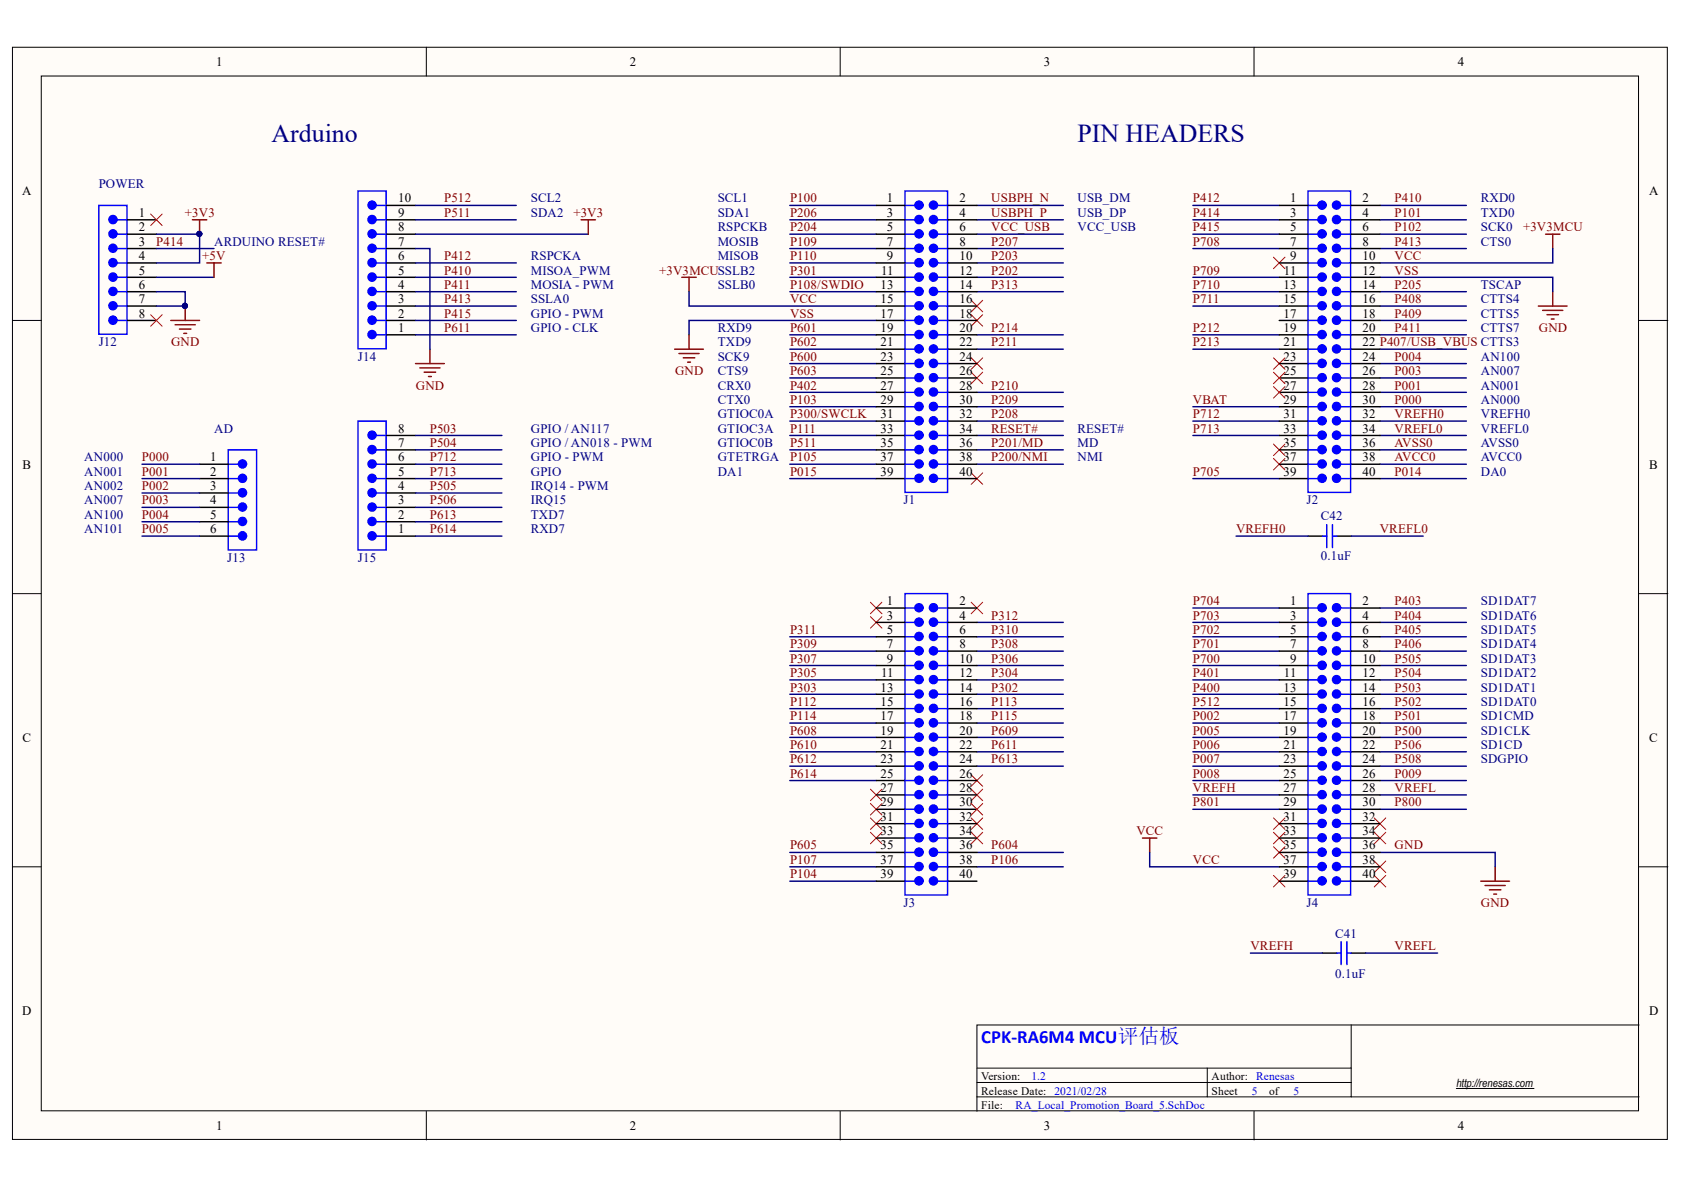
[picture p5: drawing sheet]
<svg xmlns="http://www.w3.org/2000/svg" width="297mm" height="210mm" viewBox="0 0 297 210" stroke-linecap="round" stroke-linejoin="round" font-family="sans-serif">
<defs><g id="words">
<g font-size="4.6" fill="#000080">
<text x="47.9" y="25.1">Arduino</text>
<text x="190.1" y="25.1">PIN HEADERS</text>
</g>
<text font-size="3.3" fill="#00f" x="173.1" y="183.9">CPK-RA6M4 MCU评估板</text>
<g font-size="2.3">
<text x="38.1" y="11.6">1</text>
<text x="111.1" y="11.6">2</text>
<text x="184.1" y="11.6">3</text>
<text x="257.2" y="11.6">4</text>
<text x="3.9" y="34.4">A</text>
<text x="70.2" y="35.7">10</text>
<text x="156.4" y="35.7">1</text>
<text x="169.3" y="35.7">2</text>
<text x="227.6" y="35.7">1</text>
<text x="240.3" y="35.7">2</text>
<text x="290.9" y="34.4">A</text>
<text x="24.5" y="38.2">1</text>
<text x="24.5" y="40.8">2</text>
<text x="70.2" y="40.8">8</text>
<text x="70.2" y="38.2">9</text>
<text x="156.4" y="38.2">3</text>
<text x="156.4" y="40.8">5</text>
<text x="169.3" y="38.2">4</text>
<text x="169.3" y="40.8">6</text>
<text x="227.6" y="38.2">3</text>
<text x="227.6" y="40.8">5</text>
<text x="240.3" y="38.2">4</text>
<text x="240.3" y="40.8">6</text>
<text x="24.5" y="43.4">3</text>
<text x="24.5" y="45.9">4</text>
<text x="70.2" y="45.9">6</text>
<text x="70.2" y="43.4">7</text>
<text x="156.4" y="43.4">7</text>
<text x="156.4" y="45.9">9</text>
<text x="169.3" y="43.4">8</text>
<text x="169.3" y="45.9">10</text>
<text x="227.6" y="43.4">7</text>
<text x="227.6" y="45.9">9</text>
<text x="240.3" y="43.4">8</text>
<text x="240.3" y="45.9">10</text>
<text x="24.5" y="48.5">5</text>
<text x="24.5" y="51">6</text>
<text x="24.5" y="53.5">7</text>
<text x="70.2" y="53.5">3</text>
<text x="70.2" y="51">4</text>
<text x="70.2" y="48.5">5</text>
<text x="155.3" y="51">13</text>
<text x="155.3" y="53.5">15</text>
<text x="155.4" y="48.5">11</text>
<text x="169.3" y="48.5">12</text>
<text x="169.3" y="51">14</text>
<text x="169.3" y="53.5">16</text>
<text x="226.4" y="51">13</text>
<text x="226.4" y="53.5">15</text>
<text x="226.5" y="48.5">11</text>
<text x="240.3" y="48.5">12</text>
<text x="240.3" y="51">14</text>
<text x="240.3" y="53.5">16</text>
<text x="24.5" y="56.1">8</text>
<text x="70.2" y="58.6">1</text>
<text x="70.2" y="56.1">2</text>
<text x="155.3" y="56.1">17</text>
<text x="155.3" y="58.6">19</text>
<text x="169.3" y="56.1">18</text>
<text x="169.3" y="58.6">20</text>
<text x="226.4" y="56.1">17</text>
<text x="226.4" y="58.6">19</text>
<text x="240.3" y="56.1">18</text>
<text x="240.3" y="58.6">20</text>
<text x="155.3" y="61.1">21</text>
<text x="155.3" y="63.6">23</text>
<text x="169.3" y="61.1">22</text>
<text x="169.3" y="63.6">24</text>
<text x="226.4" y="61.1">21</text>
<text x="226.4" y="63.6">23</text>
<text x="240.3" y="61.1">22 P407/USB_VBUS CTTS3</text>
<text x="240.3" y="63.6">24</text>
<text x="155.3" y="66.2">25</text>
<text x="155.3" y="68.7">27</text>
<text x="155.3" y="71.2">29</text>
<text x="169.3" y="66.2">26</text>
<text x="169.3" y="68.7">28</text>
<text x="169.3" y="71.2">30</text>
<text x="226.4" y="66.2">25</text>
<text x="226.4" y="68.7">27</text>
<text x="226.4" y="71.2">29</text>
<text x="240.3" y="66.2">26</text>
<text x="240.3" y="68.7">28</text>
<text x="240.3" y="71.2">30</text>
<text x="70.2" y="76.3">8</text>
<text x="155.3" y="73.8">31</text>
<text x="155.3" y="76.3">33</text>
<text x="169.3" y="73.8">32</text>
<text x="169.3" y="76.3">34</text>
<text x="226.4" y="73.8">31</text>
<text x="226.4" y="76.3">33</text>
<text x="240.3" y="73.8">32</text>
<text x="240.3" y="76.3">34</text>
<text x="4" y="82.6">B</text>
<text x="37.1" y="81.4">1</text>
<text x="37.1" y="83.9">2</text>
<text x="70.2" y="83.9">5</text>
<text x="70.2" y="81.4">6</text>
<text x="70.2" y="78.8">7</text>
<text x="155.3" y="78.8">35</text>
<text x="155.3" y="81.4">37</text>
<text x="155.3" y="83.9">39</text>
<text x="169.3" y="78.8">36</text>
<text x="169.3" y="81.4">38</text>
<text x="169.3" y="83.9">40</text>
<text x="226.4" y="78.8">35</text>
<text x="226.4" y="81.4">37</text>
<text x="226.4" y="83.9">39</text>
<text x="240.3" y="78.8">36</text>
<text x="240.3" y="81.4">38</text>
<text x="240.3" y="83.9">40</text>
<text x="290.9" y="82.6">B</text>
<text x="37.1" y="86.4">3</text>
<text x="37.1" y="89">4</text>
<text x="70.2" y="89">3</text>
<text x="70.2" y="86.4">4</text>
<text x="37.1" y="91.5">5</text>
<text x="37.1" y="94">6</text>
<text x="70.2" y="94">1</text>
<text x="70.2" y="91.5">2</text>
<text x="156.4" y="106.8">1</text>
<text x="169.3" y="106.8">2</text>
<text x="227.6" y="106.8">1</text>
<text x="240.3" y="106.8">2</text>
<text x="156.4" y="109.3">3</text>
<text x="156.4" y="111.9">5</text>
<text x="169.3" y="109.3">4</text>
<text x="169.3" y="111.9">6</text>
<text x="227.6" y="109.3">3</text>
<text x="227.6" y="111.9">5</text>
<text x="240.3" y="109.3">4</text>
<text x="240.3" y="111.9">6</text>
<text x="155.4" y="119.5">11</text>
<text x="156.4" y="114.4">7</text>
<text x="156.4" y="116.9">9</text>
<text x="169.3" y="114.4">8</text>
<text x="169.3" y="116.9">10</text>
<text x="169.3" y="119.5">12</text>
<text x="226.5" y="119.5">11</text>
<text x="227.6" y="114.4">7</text>
<text x="227.6" y="116.9">9</text>
<text x="240.3" y="114.4">8</text>
<text x="240.3" y="116.9">10</text>
<text x="240.3" y="119.5">12</text>
<text x="155.3" y="122">13</text>
<text x="155.3" y="124.5">15</text>
<text x="169.3" y="122">14</text>
<text x="169.3" y="124.5">16</text>
<text x="226.4" y="122">13</text>
<text x="226.4" y="124.5">15</text>
<text x="240.3" y="122">14</text>
<text x="240.3" y="124.5">16</text>
<text x="4" y="130.8">C</text>
<text x="155.3" y="127">17</text>
<text x="155.3" y="129.6">19</text>
<text x="169.3" y="127">18</text>
<text x="169.3" y="129.6">20</text>
<text x="226.4" y="127">17</text>
<text x="226.4" y="129.6">19</text>
<text x="240.3" y="127">18</text>
<text x="240.3" y="129.6">20</text>
<text x="290.9" y="130.8">C</text>
<text x="155.3" y="132.1">21</text>
<text x="155.3" y="134.6">23</text>
<text x="155.3" y="137.2">25</text>
<text x="169.3" y="132.1">22</text>
<text x="169.3" y="134.6">24</text>
<text x="169.3" y="137.2">26</text>
<text x="226.4" y="132.1">21</text>
<text x="226.4" y="134.6">23</text>
<text x="226.4" y="137.2">25</text>
<text x="240.3" y="132.1">22</text>
<text x="240.3" y="134.6">24</text>
<text x="240.3" y="137.2">26</text>
<text x="155.3" y="139.7">27</text>
<text x="155.3" y="142.2">29</text>
<text x="169.3" y="139.7">28</text>
<text x="169.3" y="142.2">30</text>
<text x="226.4" y="139.7">27</text>
<text x="226.4" y="142.2">29</text>
<text x="240.3" y="139.7">28</text>
<text x="240.3" y="142.2">30</text>
<text x="155.3" y="144.8">31</text>
<text x="155.3" y="147.3">33</text>
<text x="155.3" y="149.8">35</text>
<text x="169.3" y="144.8">32</text>
<text x="169.3" y="147.3">34</text>
<text x="169.3" y="149.8">36</text>
<text x="226.4" y="144.8">31</text>
<text x="226.4" y="147.3">33</text>
<text x="226.4" y="149.8">35</text>
<text x="240.3" y="144.8">32</text>
<text x="240.3" y="147.3">34</text>
<text x="240.3" y="149.8">36</text>
<text x="155.3" y="152.4">37</text>
<text x="155.3" y="154.9">39</text>
<text x="169.3" y="152.4">38</text>
<text x="169.3" y="154.9">40</text>
<text x="226.4" y="152.4">37</text>
<text x="226.4" y="154.9">39</text>
<text x="240.3" y="152.4">38</text>
<text x="240.3" y="154.9">40</text>
<text x="3.9" y="179">D</text>
<text x="290.9" y="179">D</text>
<text x="38.1" y="199.3">1</text>
<text x="111.1" y="199.3">2</text>
<text x="184.1" y="199.3">3</text>
<text x="257.2" y="199.3">4</text>
</g>
<g font-size="2.3" fill="#000080">
<text x="17.4" y="33.2">POWER</text>
<text x="93.6" y="35.7">SCL2</text>
<text x="126.6" y="35.7">SCL1</text>
<text x="190.1" y="35.7">USB_DM</text>
<text x="261.2" y="35.7">RXD0</text>
<text x="93.6" y="38.2">SDA2</text>
<text x="126.6" y="38.2">SDA1</text>
<text x="126.6" y="40.8">RSPCKB</text>
<text x="190.1" y="38.2">USB_DP</text>
<text x="190.1" y="40.8">VCC_USB</text>
<text x="261.2" y="38.2">TXD0</text>
<text x="261.2" y="40.8">SCK0</text>
<text x="37.8" y="43.4">ARDUINO RESET#</text>
<text x="93.6" y="45.9">RSPCKA</text>
<text x="126.6" y="43.4">MOSIB</text>
<text x="126.6" y="45.9">MISOB</text>
<text x="261.2" y="43.4">CTS0</text>
<text x="93.6" y="48.5">MISOA_PWM</text>
<text x="93.6" y="51">MOSIA - PWM</text>
<text x="93.6" y="53.5">SSLA0</text>
<text x="126.6" y="51">SSLB0</text>
<text x="261.2" y="51">TSCAP</text>
<text x="261.2" y="53.5">CTTS4</text>
<text x="93.6" y="56.1">GPIO - PWM</text>
<text x="93.6" y="58.6">GPIO - CLK</text>
<text x="126.6" y="58.6">RXD9</text>
<text x="261.2" y="58.6">CTTS7</text>
<text x="261.2" y="56.1">CTTS5</text>
<text x="17.4" y="61.1">J12</text>
<text x="63.1" y="63.6">J14</text>
<text x="126.6" y="61.1">TXD9</text>
<text x="126.6" y="63.6">SCK9</text>
<text x="261.2" y="63.6">AN100</text>
<text x="126.6" y="66.2">CTS9</text>
<text x="126.6" y="68.7">CRX0</text>
<text x="126.6" y="71.2">CTX0</text>
<text x="261.2" y="66.2">AN007</text>
<text x="261.2" y="68.7">AN001</text>
<text x="261.2" y="71.2">AN000</text>
<text x="37.8" y="76.3">AD</text>
<text x="93.6" y="76.3">GPIO / AN117</text>
<text x="126.6" y="73.8">GTIOC0A</text>
<text x="126.6" y="76.3">GTIOC3A</text>
<text x="190.1" y="76.3">RESET#</text>
<text x="261.2" y="73.8">VREFH0</text>
<text x="261.2" y="76.3">VREFL0</text>
<text x="14.9" y="81.4">AN000</text>
<text x="14.9" y="83.9">AN001</text>
<text x="93.6" y="78.8">GPIO / AN018 - PWM</text>
<text x="93.6" y="81.4">GPIO - PWM</text>
<text x="93.6" y="83.9">GPIO</text>
<text x="126.6" y="83.9">DA1</text>
<text x="126.6" y="78.8">GTIOC0B</text>
<text x="126.6" y="81.4">GTETRGA</text>
<text x="190.1" y="78.8">MD</text>
<text x="190.1" y="81.4">NMI</text>
<text x="261.2" y="83.9">DA0</text>
<text x="261.2" y="78.8">AVSS0</text>
<text x="261.2" y="81.4">AVCC0</text>
<text x="14.9" y="86.4">AN002</text>
<text x="14.9" y="89">AN007</text>
<text x="93.6" y="86.4">IRQ14 - PWM</text>
<text x="93.6" y="89">IRQ15</text>
<text x="159.4" y="89">J1</text>
<text x="230.4" y="89">J2</text>
<text x="14.9" y="91.5">AN100</text>
<text x="14.9" y="94">AN101</text>
<text x="93.6" y="91.5">TXD7</text>
<text x="93.6" y="94">RXD7</text>
<text x="233" y="91.8">C42</text>
<text x="40.1" y="99.1">J13</text>
<text x="63.1" y="99.1">J15</text>
<text x="233" y="98.9">0.1uF</text>
<text x="261.2" y="106.8">SD1DAT7</text>
<text x="261.2" y="109.3">SD1DAT6</text>
<text x="261.2" y="111.9">SD1DAT5</text>
<text x="261.2" y="114.4">SD1DAT4</text>
<text x="261.2" y="116.9">SD1DAT3</text>
<text x="261.2" y="119.5">SD1DAT2</text>
<text x="261.2" y="122">SD1DAT1</text>
<text x="261.2" y="124.5">SD1DAT0</text>
<text x="261.2" y="127">SD1CMD</text>
<text x="261.2" y="129.6">SD1CLK</text>
<text x="261.2" y="132.1">SD1CD</text>
<text x="261.2" y="134.6">SDGPIO</text>
<text x="159.4" y="160">J3</text>
<text x="230.4" y="160">J4</text>
<text x="235.5" y="165.4">C41</text>
<text x="235.5" y="172.5">0.1uF</text>
</g>
<g font-size="2.3" fill="#800000">
<text x="78.3" y="35.7">P512</text>
<text x="139.3" y="35.7">P100</text>
<text x="174.8" y="35.7">USBPH_N</text>
<text x="210.4" y="35.7">P412</text>
<text x="246" y="35.7">P410</text>
<text x="32.6" y="38.2">+3V3</text>
<text x="78.3" y="38.2">P511</text>
<text x="101.2" y="38.2">+3V3</text>
<text x="139.3" y="40.8">P204</text>
<text x="139.3" y="38.2">P206</text>
<text x="174.8" y="38.2">USBPH_P</text>
<text x="174.8" y="40.8">VCC_USB</text>
<text x="210.4" y="40.8">P415</text>
<text x="210.4" y="38.2">P414</text>
<text x="246" y="38.2">P101</text>
<text x="246" y="40.8">P102</text>
<text x="268.6" y="40.8">+3V3MCU</text>
<text x="27.5" y="43.4">P414</text>
<text x="35.7" y="45.9">+5V</text>
<text x="78.3" y="45.9">P412</text>
<text x="139.3" y="45.9">P110</text>
<text x="139.3" y="43.4">P109</text>
<text x="174.8" y="43.4">P207</text>
<text x="174.8" y="45.9">P203</text>
<text x="210.4" y="43.4">P708</text>
<text x="246" y="43.4">P413</text>
<text x="246" y="45.9">VCC</text>
<text x="78.3" y="48.5">P410</text>
<text x="78.3" y="51">P411</text>
<text x="78.3" y="53.5">P413</text>
<text x="116.3" y="48.5">+3V3MCUSSLB2</text>
<text x="139.3" y="51">P108/SWDIO</text>
<text x="139.3" y="48.5">P301</text>
<text x="139.3" y="53.5">VCC</text>
<text x="174.8" y="51">P313</text>
<text x="174.8" y="48.5">P202</text>
<text x="210.4" y="51">P710</text>
<text x="210.4" y="48.5">P709</text>
<text x="210.4" y="53.5">P711</text>
<text x="246" y="51">P205</text>
<text x="246" y="48.5">VSS</text>
<text x="246" y="53.5">P408</text>
<text x="78.3" y="56.1">P415</text>
<text x="78.3" y="58.6">P611</text>
<text x="139.3" y="58.6">P601</text>
<text x="139.3" y="56.1">VSS</text>
<text x="174.8" y="58.6">P214</text>
<text x="210.4" y="58.6">P212</text>
<text x="246" y="58.6">P411</text>
<text x="246" y="56.1">P409</text>
<text x="271.4" y="58.6">GND</text>
<text x="30.2" y="61.1">GND</text>
<text x="139.3" y="61.1">P602</text>
<text x="139.3" y="63.6">P600</text>
<text x="174.8" y="61.1">P211</text>
<text x="210.4" y="61.1">P213</text>
<text x="246" y="63.6">P004</text>
<text x="73.4" y="68.7">GND</text>
<text x="119.1" y="66.2">GND</text>
<text x="139.3" y="71.2">P103</text>
<text x="139.3" y="68.7">P402</text>
<text x="139.3" y="66.2">P603</text>
<text x="174.8" y="68.7">P210</text>
<text x="174.8" y="71.2">P209</text>
<text x="210.4" y="71.2">VBAT</text>
<text x="246" y="68.7">P001</text>
<text x="246" y="71.2">P000</text>
<text x="246" y="66.2">P003</text>
<text x="75.8" y="76.3">P503</text>
<text x="139.3" y="76.3">P111</text>
<text x="139.3" y="73.8">P300/SWCLK</text>
<text x="174.8" y="73.8">P208</text>
<text x="174.8" y="76.3">RESET#</text>
<text x="210.4" y="76.3">P713</text>
<text x="210.4" y="73.8">P712</text>
<text x="246" y="73.8">VREFH0</text>
<text x="246" y="76.3">VREFL0</text>
<text x="25" y="81.4">P000</text>
<text x="25" y="83.9">P001</text>
<text x="75.8" y="78.8">P504</text>
<text x="75.8" y="81.4">P712</text>
<text x="75.8" y="83.9">P713</text>
<text x="139.3" y="81.4">P105</text>
<text x="139.3" y="78.8">P511</text>
<text x="139.3" y="83.9">P015</text>
<text x="174.8" y="78.8">P201/MD</text>
<text x="174.8" y="81.4">P200/NMI</text>
<text x="210.4" y="83.9">P705</text>
<text x="246" y="78.8">AVSS0</text>
<text x="246" y="81.4">AVCC0</text>
<text x="246" y="83.9">P014</text>
<text x="25" y="86.4">P002</text>
<text x="25" y="89">P003</text>
<text x="75.8" y="86.4">P505</text>
<text x="75.8" y="89">P506</text>
<text x="25" y="91.5">P004</text>
<text x="25" y="94">P005</text>
<text x="75.8" y="91.5">P613</text>
<text x="75.8" y="94">P614</text>
<text x="218" y="94">VREFH0</text>
<text x="243.4" y="94">VREFL0</text>
<text x="210.4" y="106.8">P704</text>
<text x="246" y="106.8">P403</text>
<text x="139.3" y="111.9">P311</text>
<text x="174.8" y="109.3">P312</text>
<text x="174.8" y="111.9">P310</text>
<text x="210.4" y="111.9">P702</text>
<text x="210.4" y="109.3">P703</text>
<text x="246" y="109.3">P404</text>
<text x="246" y="111.9">P405</text>
<text x="139.3" y="119.5">P305</text>
<text x="139.3" y="116.9">P307</text>
<text x="139.3" y="114.4">P309</text>
<text x="174.8" y="114.4">P308</text>
<text x="174.8" y="116.9">P306</text>
<text x="174.8" y="119.5">P304</text>
<text x="210.4" y="119.5">P401</text>
<text x="210.4" y="116.9">P700</text>
<text x="210.4" y="114.4">P701</text>
<text x="246" y="114.4">P406</text>
<text x="246" y="116.9">P505</text>
<text x="246" y="119.5">P504</text>
<text x="139.3" y="122">P303</text>
<text x="139.3" y="124.5">P112</text>
<text x="174.8" y="122">P302</text>
<text x="174.8" y="124.5">P113</text>
<text x="210.4" y="122">P400</text>
<text x="210.4" y="124.5">P512</text>
<text x="246" y="122">P503</text>
<text x="246" y="124.5">P502</text>
<text x="139.3" y="129.6">P608</text>
<text x="139.3" y="127">P114</text>
<text x="174.8" y="129.6">P609</text>
<text x="174.8" y="127">P115</text>
<text x="210.4" y="129.6">P005</text>
<text x="210.4" y="127">P002</text>
<text x="246" y="129.6">P500</text>
<text x="246" y="127">P501</text>
<text x="139.3" y="132.1">P610</text>
<text x="139.3" y="137.2">P614</text>
<text x="139.3" y="134.6">P612</text>
<text x="174.8" y="132.1">P611</text>
<text x="174.8" y="134.6">P613</text>
<text x="210.4" y="132.1">P006</text>
<text x="210.4" y="137.2">P008</text>
<text x="210.4" y="134.6">P007</text>
<text x="246" y="132.1">P506</text>
<text x="246" y="134.6">P508</text>
<text x="246" y="137.2">P009</text>
<text x="210.4" y="142.2">P801</text>
<text x="210.4" y="139.7">VREFH</text>
<text x="246" y="139.7">VREFL</text>
<text x="246" y="142.2">P800</text>
<text x="139.3" y="149.8">P605</text>
<text x="174.8" y="149.8">P604</text>
<text x="200.4" y="147.3">VCC</text>
<text x="246" y="149.8">GND</text>
<text x="139.3" y="152.4">P107</text>
<text x="139.3" y="154.9">P104</text>
<text x="174.8" y="152.4">P106</text>
<text x="210.4" y="152.4">VCC</text>
<text x="261.2" y="160">GND</text>
<text x="220.6" y="167.7">VREFH</text>
<text x="246" y="167.7">VREFL</text>
</g>
<g font-size="2">
<text x="173.1" y="190.5">Version:</text>
<text x="213.7" y="190.5">Author:</text>
<text x="256.9" y="191.8">http://renesas.com</text>
<text x="173.1" y="195.6">File:</text>
<text x="173.1" y="193.1">Release Date: 2021/02/28</text>
<text x="213.7" y="193.1">Sheet</text>
<text x="223.9" y="193.1">of</text>
</g>
<g font-size="2" fill="#00f">
<text x="181.9" y="190.5">1.2</text>
<text x="221.6" y="190.5">Renesas</text>
<text x="179.2" y="195.6">RA_Local_Promotion_Board_5.SchDoc</text>
<text x="220.8" y="193.1">5</text>
<text x="228.2" y="193.1">5</text>
</g>
</g></defs>
<g fill="#fffcf8" stroke="#000" stroke-width=".18">
<path d="M2.2 8.3h291.9v192.7h-291.9z"/>
<path d="M7.3 13.4h281.7v182.5h-281.7z"/>
</g>
<g fill="none" stroke="#000" stroke-width=".18">
<path d="M75.2 8.3v5.1M148.2 8.3v5.1M221.2 8.3v5.1M2.2 56.5h5.1M289.1 56.5h5.1M2.2 104.7h5.1M289.1 104.7h5.1M2.2 152.9h5.1M289.1 152.9h5.1M75.2 196v5.1M148.2 196v5.1M172.3 193.5v2.5"/>
<path d="M212.9 188.4v5.1M221.2 196v5.1M238.3 180.8v7.6h-66M238.3 188.4v2.5h-66M238.3 190.9v2.6h-66M238.3 193.5h50.8M256.9 192h13.7M289.1 180.8h-116.8v12.7"/>
</g>
<g fill="none" stroke="#00f" stroke-width=".25">
<path d="M17.4 36.2h5v22.8h-5zM20.7 38.8h1.8M63.1 33.7h5v27.8h-5zM66.4 38.8h1.8M66.4 36.2h1.8M159.6 33.7h7.5v53.2h-7.5zM159.6 38.8h1.8M159.6 36.2h1.8M165.5 38.8h1.7M165.5 36.2h1.7M230.7 33.7h7.5v53.2h-7.5zM230.7 38.8h1.8"/>
<path d="M230.7 36.2h1.8M236.6 38.8h1.7M236.6 36.2h1.7M20.7 41.3h1.8M20.7 43.8h1.8M20.7 46.4h1.8M20.7 48.9h1.8M20.7 51.5h1.8M20.7 54h1.8M20.7 56.5h1.8M66.4 41.3h1.8M66.4 43.8h1.8"/>
<path d="M66.4 46.4h1.8M66.4 48.9h1.8M66.4 51.5h1.8M66.4 54h1.8M66.4 56.5h1.8M66.4 59.1h1.8M159.6 41.3h1.8M159.6 43.8h1.8M159.6 46.4h1.8M159.6 48.9h1.8M159.6 51.5h1.8M159.6 54h1.8"/>
<path d="M159.6 56.5h1.8M159.6 59.1h1.8M165.5 41.3h1.7M165.5 43.8h1.7M165.5 46.4h1.7M165.5 48.9h1.7M165.5 51.5h1.7M165.5 54h1.7M165.5 56.5h1.7M165.5 59.1h1.7M230.7 41.3h1.8M230.7 43.8h1.8"/>
<path d="M230.7 46.4h1.8M230.7 48.9h1.8M230.7 51.5h1.8M230.7 54h1.8M230.7 56.5h1.8M230.7 59.1h1.8M236.6 41.3h1.7M236.6 43.8h1.7M236.6 46.4h1.7M236.6 48.9h1.7M236.6 51.5h1.7M236.6 54h1.7"/>
<path d="M236.6 56.5h1.7M236.6 59.1h1.7M40.3 79.3h5v17.7h-5zM63.1 74.3h5v22.7h-5zM66.4 79.3h1.8M66.4 76.8h1.8M159.6 79.3h1.8M159.6 76.8h1.8M159.6 61.6h1.8M159.6 64.1h1.8M159.6 66.7h1.8M159.6 69.2h1.8"/>
<path d="M159.6 71.7h1.8M159.6 74.3h1.8M165.5 79.3h1.7M165.5 76.8h1.7M165.5 61.6h1.7M165.5 64.1h1.7M165.5 66.7h1.7M165.5 69.2h1.7M165.5 71.7h1.7M165.5 74.3h1.7M230.7 79.3h1.8M230.7 76.8h1.8"/>
<path d="M230.7 61.6h1.8M230.7 64.1h1.8M230.7 66.7h1.8M230.7 69.2h1.8M230.7 71.7h1.8M230.7 74.3h1.8M236.6 79.3h1.7M236.6 76.8h1.7M236.6 61.6h1.7M236.6 64.1h1.7M236.6 66.7h1.7M236.6 69.2h1.7"/>
<path d="M236.6 71.7h1.7M236.6 74.3h1.7M40.3 84.4h1.8M40.3 87h1.8M40.3 81.9h1.8M40.3 89.5h1.8M40.3 92h1.8M40.3 94.6h1.8M66.4 84.4h1.8M66.4 87h1.8M66.4 81.9h1.8M66.4 89.5h1.8"/>
<path d="M66.4 92h1.8M66.4 94.6h1.8M159.6 84.4h1.8M159.6 81.9h1.8M165.5 84.4h1.7M165.5 81.9h1.7M230.7 84.4h1.8M230.7 81.9h1.8M233.3 94.6h.7M234 92.5v4.1M235 94.6h.8M235 92.5v4.1"/>
<path d="M236.6 84.4h1.7M236.6 81.9h1.7M159.6 104.7h7.5v53.2h-7.5zM159.6 109.8h1.8M159.6 112.3h1.8M159.6 107.2h1.8M159.6 114.9h1.8M159.6 117.4h1.8M159.6 119.9h1.8M165.5 109.8h1.7M165.5 112.3h1.7M165.5 107.2h1.7"/>
<path d="M165.5 114.9h1.7M165.5 117.4h1.7M165.5 119.9h1.7M230.7 104.7h7.5v53.2h-7.5zM230.7 109.8h1.8M230.7 112.3h1.8M230.7 107.2h1.8M230.7 114.9h1.8M230.7 117.4h1.8M230.7 119.9h1.8M236.6 109.8h1.7M236.6 112.3h1.7"/>
<path d="M236.6 107.2h1.7M236.6 114.9h1.7M236.6 117.4h1.7M236.6 119.9h1.7M159.6 122.5h1.8M159.6 125h1.8M159.6 127.5h1.8M159.6 130.1h1.8M159.6 132.6h1.8M159.6 135.1h1.8M159.6 137.7h1.8M165.5 122.5h1.7"/>
<path d="M165.5 125h1.7M165.5 127.5h1.7M165.5 130.1h1.7M165.5 132.6h1.7M165.5 135.1h1.7M165.5 137.7h1.7M230.7 122.5h1.8M230.7 125h1.8M230.7 127.5h1.8M230.7 130.1h1.8M230.7 132.6h1.8M230.7 135.1h1.8"/>
<path d="M230.7 137.7h1.8M236.6 122.5h1.7M236.6 125h1.7M236.6 127.5h1.7M236.6 130.1h1.7M236.6 132.6h1.7M236.6 135.1h1.7M236.6 137.7h1.7M159.6 140.2h1.8M159.6 142.8h1.8M159.6 145.3h1.8M159.6 147.8h1.8"/>
<path d="M159.6 150.4h1.8M159.6 152.9h1.8M159.6 155.4h1.8M165.5 140.2h1.7M165.5 142.8h1.7M165.5 145.3h1.7M165.5 147.8h1.7M165.5 150.4h1.7M165.5 152.9h1.7M165.5 155.4h1.7M230.7 140.2h1.8M230.7 142.8h1.8"/>
<path d="M230.7 145.3h1.8M230.7 147.8h1.8M230.7 150.4h1.8M230.7 152.9h1.8M230.7 155.4h1.8M236.6 140.2h1.7M236.6 142.8h1.7M236.6 145.3h1.7M236.6 147.8h1.7M236.6 150.4h1.7M236.6 152.9h1.7M236.6 155.4h1.7"/>
<path d="M235.8 168.1h.8M236.6 166.1v4M237.6 166.1v4M237.6 168.1h.7"/>
</g>
<g fill="#00f" stroke="#00f" stroke-width=".25">
<circle cx="19.9" cy="41.3" r=".71"/>
<circle cx="19.9" cy="43.8" r=".71"/>
<circle cx="19.9" cy="38.7" r=".72"/>
<circle cx="19.9" cy="46.3" r=".72"/>
<circle cx="19.9" cy="48.9" r=".72"/>
<circle cx="19.9" cy="51.4" r=".71"/>
<circle cx="19.9" cy="53.9" r=".71"/>
<circle cx="19.9" cy="56.5" r=".72"/>
<circle cx="42.8" cy="84.4" r=".71"/>
<circle cx="42.8" cy="86.9" r=".72"/>
<circle cx="42.8" cy="81.8" r=".71"/>
<circle cx="42.8" cy="89.4" r=".71"/>
<circle cx="42.8" cy="92" r=".71"/>
<circle cx="42.8" cy="94.5" r=".72"/>
<circle cx="65.6" cy="56.5" r=".72"/>
<circle cx="65.6" cy="53.9" r=".71"/>
<circle cx="65.6" cy="59" r=".71"/>
<circle cx="65.6" cy="51.4" r=".71"/>
<circle cx="65.6" cy="48.9" r=".72"/>
<circle cx="65.6" cy="46.3" r=".72"/>
<circle cx="65.6" cy="43.8" r=".71"/>
<circle cx="65.6" cy="41.3" r=".71"/>
<circle cx="65.6" cy="38.7" r=".72"/>
<circle cx="65.6" cy="36.2" r=".71"/>
<circle cx="65.6" cy="92" r=".71"/>
<circle cx="65.6" cy="89.4" r=".71"/>
<circle cx="65.6" cy="94.5" r=".72"/>
<circle cx="65.6" cy="86.9" r=".72"/>
<circle cx="65.6" cy="84.4" r=".71"/>
<circle cx="65.6" cy="81.8" r=".71"/>
<circle cx="65.6" cy="79.3" r=".72"/>
<circle cx="65.6" cy="76.8" r=".71"/>
<circle cx="162.1" cy="38.7" r=".72"/>
<circle cx="164.7" cy="41.3" r=".71"/>
<circle cx="162.1" cy="41.3" r=".72"/>
<circle cx="164.6" cy="38.7" r=".72"/>
<circle cx="162.1" cy="36.2" r=".72"/>
<circle cx="164.7" cy="36.2" r=".71"/>
<circle cx="162.1" cy="43.8" r=".72"/>
<circle cx="164.6" cy="46.3" r=".72"/>
<circle cx="162.1" cy="46.3" r=".72"/>
<circle cx="164.7" cy="43.8" r=".71"/>
<circle cx="162.1" cy="48.9" r=".72"/>
<circle cx="164.7" cy="51.4" r=".71"/>
<circle cx="162.1" cy="51.4" r=".72"/>
<circle cx="164.6" cy="48.9" r=".72"/>
<circle cx="164.7" cy="53.9" r=".71"/>
<circle cx="162.1" cy="53.9" r=".72"/>
<circle cx="164.6" cy="56.5" r=".72"/>
<circle cx="162.1" cy="56.5" r=".72"/>
<circle cx="164.7" cy="59" r=".71"/>
<circle cx="162.1" cy="59" r=".72"/>
<circle cx="164.7" cy="61.5" r=".71"/>
<circle cx="162.1" cy="61.5" r=".72"/>
<circle cx="164.6" cy="64.1" r=".72"/>
<circle cx="162.1" cy="64.1" r=".72"/>
<circle cx="164.7" cy="66.6" r=".71"/>
<circle cx="162.1" cy="66.6" r=".72"/>
<circle cx="164.7" cy="69.2" r=".71"/>
<circle cx="162.1" cy="69.1" r=".72"/>
<circle cx="164.6" cy="71.7" r=".72"/>
<circle cx="162.1" cy="71.7" r=".72"/>
<circle cx="164.7" cy="74.2" r=".71"/>
<circle cx="162.1" cy="74.2" r=".72"/>
<circle cx="164.7" cy="76.8" r=".71"/>
<circle cx="162.1" cy="76.8" r=".72"/>
<circle cx="164.6" cy="79.3" r=".72"/>
<circle cx="162.1" cy="79.3" r=".72"/>
<circle cx="164.7" cy="81.8" r=".71"/>
<circle cx="162.1" cy="81.8" r=".72"/>
<circle cx="164.7" cy="84.4" r=".71"/>
<circle cx="162.1" cy="84.4" r=".72"/>
<circle cx="233.2" cy="38.7" r=".72"/>
<circle cx="235.7" cy="41.3" r=".71"/>
<circle cx="233.2" cy="41.3" r=".72"/>
<circle cx="235.7" cy="38.7" r=".72"/>
<circle cx="233.2" cy="36.2" r=".72"/>
<circle cx="235.7" cy="36.2" r=".71"/>
<circle cx="233.2" cy="43.8" r=".72"/>
<circle cx="235.7" cy="46.3" r=".72"/>
<circle cx="233.2" cy="46.3" r=".72"/>
<circle cx="235.7" cy="43.8" r=".71"/>
<circle cx="233.2" cy="48.9" r=".72"/>
<circle cx="235.7" cy="51.4" r=".71"/>
<circle cx="233.2" cy="51.4" r=".72"/>
<circle cx="235.7" cy="48.9" r=".72"/>
<circle cx="235.7" cy="53.9" r=".71"/>
<circle cx="233.2" cy="53.9" r=".72"/>
<circle cx="235.7" cy="56.5" r=".72"/>
<circle cx="233.2" cy="56.5" r=".72"/>
<circle cx="235.7" cy="59" r=".71"/>
<circle cx="233.2" cy="59" r=".72"/>
<circle cx="235.7" cy="61.5" r=".71"/>
<circle cx="233.2" cy="61.5" r=".72"/>
<circle cx="235.7" cy="64.1" r=".72"/>
<circle cx="233.2" cy="64.1" r=".72"/>
<circle cx="235.7" cy="66.6" r=".71"/>
<circle cx="233.2" cy="66.6" r=".72"/>
<circle cx="235.7" cy="69.2" r=".71"/>
<circle cx="233.2" cy="69.1" r=".72"/>
<circle cx="235.7" cy="71.7" r=".72"/>
<circle cx="233.2" cy="71.7" r=".72"/>
<circle cx="235.7" cy="74.2" r=".71"/>
<circle cx="233.2" cy="74.2" r=".72"/>
<circle cx="235.7" cy="76.8" r=".71"/>
<circle cx="233.2" cy="76.8" r=".72"/>
<circle cx="235.7" cy="79.3" r=".72"/>
<circle cx="233.2" cy="79.3" r=".72"/>
<circle cx="235.7" cy="81.8" r=".71"/>
<circle cx="233.2" cy="81.8" r=".72"/>
<circle cx="235.7" cy="84.4" r=".71"/>
<circle cx="233.2" cy="84.4" r=".72"/>
<circle cx="162.1" cy="109.7" r=".72"/>
<circle cx="164.7" cy="112.3" r=".71"/>
<circle cx="162.1" cy="112.3" r=".72"/>
<circle cx="164.6" cy="109.7" r=".72"/>
<circle cx="162.1" cy="107.2" r=".72"/>
<circle cx="164.7" cy="107.2" r=".71"/>
<circle cx="162.1" cy="114.8" r=".72"/>
<circle cx="164.6" cy="117.4" r=".72"/>
<circle cx="162.1" cy="117.4" r=".72"/>
<circle cx="164.7" cy="114.8" r=".71"/>
<circle cx="162.1" cy="119.9" r=".72"/>
<circle cx="164.7" cy="122.4" r=".71"/>
<circle cx="162.1" cy="122.4" r=".72"/>
<circle cx="164.7" cy="119.9" r=".71"/>
<circle cx="164.7" cy="124.9" r=".71"/>
<circle cx="162.1" cy="124.9" r=".72"/>
<circle cx="164.6" cy="127.5" r=".72"/>
<circle cx="162.1" cy="127.5" r=".72"/>
<circle cx="164.7" cy="130" r=".71"/>
<circle cx="162.1" cy="130" r=".72"/>
<circle cx="164.7" cy="132.6" r=".71"/>
<circle cx="162.1" cy="132.6" r=".72"/>
<circle cx="164.6" cy="135.1" r=".72"/>
<circle cx="162.1" cy="135.1" r=".72"/>
<circle cx="164.7" cy="137.6" r=".71"/>
<circle cx="162.1" cy="137.6" r=".72"/>
<circle cx="164.7" cy="140.2" r=".71"/>
<circle cx="162.1" cy="140.2" r=".72"/>
<circle cx="164.6" cy="142.7" r=".72"/>
<circle cx="162.1" cy="142.7" r=".72"/>
<circle cx="164.7" cy="145.2" r=".71"/>
<circle cx="162.1" cy="145.2" r=".72"/>
<circle cx="164.7" cy="147.8" r=".71"/>
<circle cx="162.1" cy="147.8" r=".72"/>
<circle cx="164.6" cy="150.3" r=".72"/>
<circle cx="162.1" cy="150.3" r=".72"/>
<circle cx="164.7" cy="152.8" r=".71"/>
<circle cx="162.1" cy="152.8" r=".72"/>
<circle cx="164.7" cy="155.4" r=".71"/>
<circle cx="162.1" cy="155.4" r=".72"/>
<circle cx="233.2" cy="109.7" r=".72"/>
<circle cx="235.7" cy="112.3" r=".71"/>
<circle cx="233.2" cy="112.3" r=".72"/>
<circle cx="235.7" cy="109.7" r=".72"/>
<circle cx="233.2" cy="107.2" r=".72"/>
<circle cx="235.7" cy="107.2" r=".71"/>
<circle cx="233.2" cy="114.8" r=".72"/>
<circle cx="235.7" cy="117.4" r=".72"/>
<circle cx="233.2" cy="117.4" r=".72"/>
<circle cx="235.7" cy="114.8" r=".71"/>
<circle cx="233.2" cy="119.9" r=".72"/>
<circle cx="235.7" cy="122.4" r=".71"/>
<circle cx="233.2" cy="122.4" r=".72"/>
<circle cx="235.7" cy="119.9" r=".71"/>
<circle cx="235.7" cy="124.9" r=".71"/>
<circle cx="233.2" cy="124.9" r=".72"/>
<circle cx="235.7" cy="127.5" r=".72"/>
<circle cx="233.2" cy="127.5" r=".72"/>
<circle cx="235.7" cy="130" r=".71"/>
<circle cx="233.2" cy="130" r=".72"/>
<circle cx="235.7" cy="132.6" r=".71"/>
<circle cx="233.2" cy="132.6" r=".72"/>
<circle cx="235.7" cy="135.1" r=".72"/>
<circle cx="233.2" cy="135.1" r=".72"/>
<circle cx="235.7" cy="137.6" r=".71"/>
<circle cx="233.2" cy="137.6" r=".72"/>
<circle cx="235.7" cy="140.2" r=".71"/>
<circle cx="233.2" cy="140.2" r=".72"/>
<circle cx="235.7" cy="142.7" r=".72"/>
<circle cx="233.2" cy="142.7" r=".72"/>
<circle cx="235.7" cy="145.2" r=".71"/>
<circle cx="233.2" cy="145.2" r=".72"/>
<circle cx="235.7" cy="147.8" r=".71"/>
<circle cx="233.2" cy="147.8" r=".72"/>
<circle cx="235.7" cy="150.3" r=".72"/>
<circle cx="233.2" cy="150.3" r=".72"/>
<circle cx="235.7" cy="152.8" r=".71"/>
<circle cx="233.2" cy="152.8" r=".72"/>
<circle cx="235.7" cy="155.4" r=".71"/>
<circle cx="233.2" cy="155.4" r=".72"/>
</g>
<g fill="none" stroke="#000" stroke-width=".25">
<path d="M22.5 38.8h5.1M68.2 38.8h5.1M68.2 36.2h5.1M154.5 38.8h5.1M154.5 36.2h5.1M167.2 38.8h5.1M167.2 36.2h5.1M225.6 38.8h5.1M225.6 36.2h5.1M238.3 38.8h5.1M238.3 36.2h5.1M22.5 41.3h5.1"/>
<path d="M22.5 43.8h5.1M22.5 46.4h5.1M22.5 48.9h5.1M22.5 51.5h5.1M22.5 54h5.1M22.5 56.5h5.1M68.2 41.3h5.1M68.2 43.8h5.1M68.2 46.4h5.1M68.2 48.9h5.1M68.2 51.5h5.1M68.2 54h5.1"/>
<path d="M68.2 56.5h5.1M68.2 59.1h5.1M154.5 41.3h5.1M154.5 43.8h5.1M154.5 46.4h5.1M154.5 48.9h5.1M154.5 51.5h5.1M154.5 54h5.1M154.5 56.5h5.1M154.5 59.1h5.1M167.2 41.3h5.1M167.2 43.8h5.1"/>
<path d="M167.2 46.4h5.1M167.2 48.9h5.1M167.2 51.5h5.1M167.2 54h5.1M167.2 56.5h5.1M167.2 59.1h5.1M225.6 41.3h5.1M225.6 43.8h5.1M225.6 46.4h5.1M225.6 48.9h5.1M225.6 51.5h5.1M225.6 54h5.1"/>
<path d="M225.6 56.5h5.1M225.6 59.1h5.1M238.3 41.3h5.1M238.3 43.8h5.1M238.3 46.4h5.1M238.3 48.9h5.1M238.3 51.5h5.1M238.3 54h5.1M238.3 56.5h5.1M238.3 59.1h5.1M68.2 79.3h5.1M68.2 76.8h5.1"/>
<path d="M154.5 79.3h5.1M154.5 76.8h5.1M154.5 61.6h5.1M154.5 64.1h5.1M154.5 66.7h5.1M154.5 69.2h5.1M154.5 71.7h5.1M154.5 74.3h5.1M167.2 79.3h5.1M167.2 76.8h5.1M167.2 61.6h5.1M167.2 64.1h5.1"/>
<path d="M167.2 66.7h5.1M167.2 69.2h5.1M167.2 71.7h5.1M167.2 74.3h5.1M225.6 79.3h5.1M225.6 76.8h5.1M225.6 61.6h5.1M225.6 64.1h5.1M225.6 66.7h5.1M225.6 69.2h5.1M225.6 71.7h5.1M225.6 74.3h5.1"/>
<path d="M238.3 79.3h5.1M238.3 76.8h5.1M238.3 61.6h5.1M238.3 64.1h5.1M238.3 66.7h5.1M238.3 69.2h5.1M238.3 71.7h5.1M238.3 74.3h5.1M35.2 81.9h5.1M35.2 84.4h5.1M35.2 87h5.1M35.2 89.5h5.1"/>
<path d="M35.2 92h5.1M35.2 94.6h5.1M68.2 81.9h5.1M68.2 84.4h5.1M68.2 87h5.1M68.2 89.5h5.1M68.2 92h5.1M68.2 94.6h5.1M154.5 81.9h5.1M154.5 84.4h5.1M167.2 81.9h5.1M167.2 84.4h5.1"/>
<path d="M225.6 81.9h5.1M225.6 84.4h5.1M230.7 94.6h2.6M235.8 94.6h2.5M238.3 81.9h5.1M238.3 84.4h5.1M154.5 107.2h5.1M154.5 109.8h5.1M154.5 112.3h5.1M154.5 114.9h5.1M154.5 117.4h5.1M154.5 119.9h5.1"/>
<path d="M167.2 107.2h5.1M167.2 109.8h5.1M167.2 112.3h5.1M167.2 114.9h5.1M167.2 117.4h5.1M167.2 119.9h5.1M225.6 107.2h5.1M225.6 109.8h5.1M225.6 112.3h5.1M225.6 114.9h5.1M225.6 117.4h5.1M225.6 119.9h5.1"/>
<path d="M238.3 107.2h5.1M238.3 109.8h5.1M238.3 112.3h5.1M238.3 114.9h5.1M238.3 117.4h5.1M238.3 119.9h5.1M154.5 122.5h5.1M154.5 125h5.1M154.5 127.5h5.1M154.5 130.1h5.1M154.5 132.6h5.1M154.5 135.1h5.1"/>
<path d="M154.5 137.7h5.1M167.2 122.5h5.1M167.2 125h5.1M167.2 127.5h5.1M167.2 130.1h5.1M167.2 132.6h5.1M167.2 135.1h5.1M167.2 137.7h5.1M225.6 122.5h5.1M225.6 125h5.1M225.6 127.5h5.1M225.6 130.1h5.1"/>
<path d="M225.6 132.6h5.1M225.6 135.1h5.1M225.6 137.7h5.1M238.3 122.5h5.1M238.3 125h5.1M238.3 127.5h5.1M238.3 130.1h5.1M238.3 132.6h5.1M238.3 135.1h5.1M238.3 137.7h5.1M154.5 140.2h5.1M154.5 142.8h5.1"/>
<path d="M154.5 145.3h5.1M154.5 147.8h5.1M154.5 150.4h5.1M154.5 152.9h5.1M154.5 155.4h5.1M167.2 140.2h5.1M167.2 142.8h5.1M167.2 145.3h5.1M167.2 147.8h5.1M167.2 150.4h5.1M167.2 152.9h5.1M167.2 155.4h5.1"/>
<path d="M225.6 140.2h5.1M225.6 142.8h5.1M225.6 145.3h5.1M225.6 147.8h5.1M225.6 150.4h5.1M225.6 152.9h5.1M225.6 155.4h5.1M238.3 140.2h5.1M238.3 142.8h5.1M238.3 145.3h5.1M238.3 147.8h5.1M238.3 150.4h5.1"/>
<path d="M238.3 152.9h5.1M238.3 155.4h5.1M233.3 168.1h2.5M238.3 168.1h2.6"/>
</g>
<g fill="none" stroke="#800000" stroke-width=".25">
<path d="M33.9 38.8h2.6M35.2 38.8v2.5M102.5 38.8h2.5M103.8 38.8v2.5M30.1 56.5h5.1M30.9 57.3h3.5M31.7 58h2M32.4 58.8h.5M32.7 54v2.5M36.5 46.4h2.5M37.7 46.4v2.5M120.3 48.9h2.5"/>
<path d="M121.5 48.9v2.6M121.5 59.1v2.5M271.3 54h5.1M272.1 54.7h3.6M272.6 41.3h2.6M272.9 55.5h2M273.6 56.3h.5M273.9 41.3v2.5M273.9 51.5v2.5M73.3 64.1h5.1M74.1 64.9h3.5M74.8 65.7h2"/>
<path d="M75.6 66.4h.5M75.8 61.6v2.5M119 61.6h5.1M119.8 62.4h3.5M120.5 63.1h2.1M121.3 63.9h.5M201.5 147.8h2.6M202.8 147.8v2.6M261.2 155.4h5.1M262 156.2h3.5M262.7 157h2M263.5 157.7h.5"/>
<path d="M263.7 152.9v2.5"/>
</g>
<g fill="#000080" stroke="#000080" stroke-width=".18">
<circle cx="35.2" cy="41.3" r=".46"/>
<circle cx="32.6" cy="53.9" r=".46"/>
</g>
<g fill="none" stroke="#f00" stroke-width=".18">
<path d="M26.6 37.8l2 2M28.6 37.8l-2 2M26.6 55.5l2 2M28.6 55.5l-2 2M171.3 53l2 2M171.3 55.5l2 2M173.3 53l-2 2M173.3 55.5l-2 2M224.6 45.4l2.1 2M226.7 45.4l-2.1 2M171.3 63.1l2 2M171.3 65.7l2 2"/>
<path d="M173.3 63.1l-2 2M173.3 65.7l-2 2M224.6 63.1l2.1 2M224.6 78.3l2.1 2.1M224.6 68.2l2.1 2M224.6 65.7l2.1 2M226.7 63.1l-2.1 2M226.7 78.3l-2.1 2.1M226.7 68.2l-2.1 2M226.7 65.7l-2.1 2M171.3 83.4l2 2M173.3 83.4l-2 2"/>
<path d="M224.6 80.9l2.1 2M226.7 80.9l-2.1 2M153.5 106.2l2.1 2.1M153.5 108.8l2.1 2M155.6 106.2l-2.1 2.1M155.6 108.8l-2.1 2M171.3 106.2l2 2.1M173.3 106.2l-2 2.1M153.5 139.2l2.1 2M155.6 139.2l-2.1 2M171.3 139.2l2 2M171.3 136.7l2 2"/>
<path d="M173.3 139.2l-2 2M173.3 136.7l-2 2M153.5 141.7l2.1 2.1M153.5 144.3l2.1 2M153.5 146.8l2.1 2M155.6 141.7l-2.1 2.1M155.6 144.3l-2.1 2M155.6 146.8l-2.1 2M171.3 144.3l2 2M171.3 146.8l2 2M171.3 141.7l2 2.1M173.3 144.3l-2 2"/>
<path d="M173.3 146.8l-2 2M173.3 141.7l-2 2.1M224.6 144.3l2.1 2M224.6 146.8l2.1 2M224.6 149.3l2.1 2.1M224.6 154.4l2.1 2M226.7 144.3l-2.1 2M226.7 146.8l-2.1 2M226.7 149.3l-2.1 2.1M226.7 154.4l-2.1 2M242.4 154.4l2 2M242.4 151.9l2 2"/>
<path d="M242.4 146.8l2 2M242.4 144.3l2 2M244.4 154.4l-2 2M244.4 151.9l-2 2M244.4 146.8l-2 2M244.4 144.3l-2 2"/>
</g>
<g fill="none" stroke="#000080" stroke-width=".25">
<path d="M73.3 38.8h17.8M73.3 36.2h17.8M139.3 38.8h15.2M139.3 36.2h15.2M172.3 38.8h15.3M172.3 36.2h15.3M210.4 38.8h15.2M210.4 36.2h15.2M243.4 38.8h15.3M243.4 36.2h15.3M27.6 51.5h5.1v2.5h-5.1M27.6 41.3h7.6v5.1h-7.6"/>
<path d="M27.6 48.9h10.1M27.6 43.8h10.1M73.3 43.8h2.5v17.8M73.3 59.1h17.8M73.3 56.5h17.8M73.3 54h17.8M73.3 51.5h17.8M73.3 48.9h17.8M73.3 46.4h17.8M73.3 41.3h30.5M121.5 51.5v2.5h33M139.3 59.1h15.2"/>
<path d="M139.3 51.5h15.2M139.3 48.9h15.2M139.3 46.4h15.2M139.3 41.3h15.2M139.3 43.8h15.2M154.5 56.5h-33v2.6M172.3 59.1h15.3M172.3 51.5h15.3M172.3 48.9h15.3M172.3 46.4h15.3M172.3 41.3h15.3M172.3 43.8h15.3"/>
<path d="M210.4 59.1h15.2M210.4 54h15.2M210.4 51.5h15.2M210.4 48.9h15.2M210.4 41.3h15.2M210.4 43.8h15.2M243.4 48.9h30.5v2.6M243.4 59.1h15.3M243.4 56.5h15.3M243.4 54h15.3M243.4 51.5h15.3M243.4 41.3h15.3"/>
<path d="M243.4 43.8h15.3M273.9 43.8v2.6h-30.5M73.3 76.8h15.2M73.3 79.3h15.2M139.3 76.8h15.2M139.3 79.3h15.2M139.3 61.6h15.2M139.3 71.7h15.2M139.3 69.2h15.2M139.3 66.7h15.2M139.3 64.1h15.2M139.3 74.3h15.2"/>
<path d="M172.3 76.8h15.3M172.3 79.3h15.3M172.3 61.6h15.3M172.3 71.7h15.3M172.3 69.2h15.3M172.3 74.3h15.3M210.4 76.8h15.2M210.4 61.6h15.2M210.4 71.7h15.2M210.4 74.3h15.2M243.4 76.8h15.3M243.4 79.3h15.3"/>
<path d="M243.4 61.6h15.3M243.4 71.7h15.3M243.4 69.2h15.3M243.4 66.7h15.3M243.4 64.1h15.3M243.4 74.3h15.3M25 81.9h10.2M25 84.4h10.2M25 87h10.2M25 89.5h10.2M25 92h10.2M25 94.6h10.2"/>
<path d="M73.3 81.9h15.2M73.3 84.4h15.2M73.3 87h15.2M73.3 89.5h15.2M73.3 92h15.2M73.3 94.6h15.2M139.3 81.9h15.2M139.3 84.4h15.2M172.3 81.9h15.3M210.4 84.4h15.2M218 94.6h12.7M238.3 94.6h12.7"/>
<path d="M243.4 81.9h15.3M243.4 84.4h15.3M139.3 119.9h15.2M139.3 117.4h15.2M139.3 114.9h15.2M139.3 112.3h15.2M172.3 119.9h15.3M172.3 117.4h15.3M172.3 114.9h15.3M172.3 112.3h15.3M172.3 109.8h15.3M210.4 119.9h15.2"/>
<path d="M210.4 117.4h15.2M210.4 114.9h15.2M210.4 112.3h15.2M210.4 109.8h15.2M210.4 107.2h15.2M243.4 119.9h15.3M243.4 117.4h15.3M243.4 114.9h15.3M243.4 112.3h15.3M243.4 109.8h15.3M243.4 107.2h15.3M139.3 122.5h15.2"/>
<path d="M139.3 132.6h15.2M139.3 130.1h15.2M139.3 137.7h15.2M139.3 135.1h15.2M139.3 125h15.2M139.3 127.5h15.2M172.3 122.5h15.3M172.3 132.6h15.3M172.3 130.1h15.3M172.3 135.1h15.3M172.3 125h15.3M172.3 127.5h15.3"/>
<path d="M210.4 122.5h15.2M210.4 132.6h15.2M210.4 130.1h15.2M210.4 137.7h15.2M210.4 135.1h15.2M210.4 125h15.2M210.4 127.5h15.2M243.4 122.5h15.3M243.4 132.6h15.3M243.4 130.1h15.3M243.4 137.7h15.3M243.4 135.1h15.3"/>
<path d="M243.4 125h15.3M243.4 127.5h15.3M139.3 152.9h15.2M139.3 150.4h15.2M139.3 155.4h15.2M172.3 152.9h15.3M172.3 150.4h15.3M202.8 150.4v2.5h22.8M210.4 142.8h15.2M210.4 140.2h15.2M243.4 150.4h20.3v2.5M243.4 142.8h15.3"/>
<path d="M243.4 140.2h15.3M220.6 168.1h12.7M240.9 168.1h12.7"/>
</g>
<use href="#words"/>
</svg>
